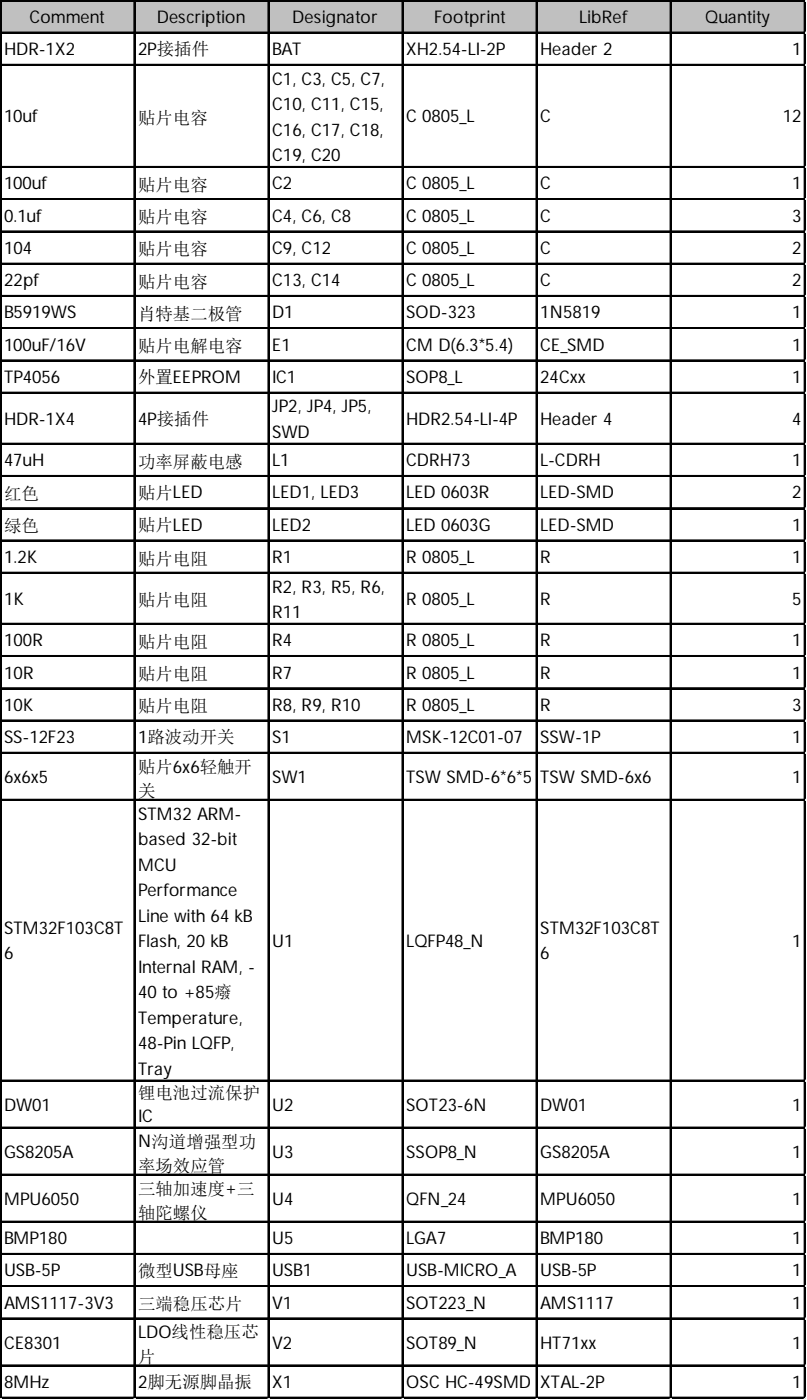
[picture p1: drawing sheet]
<svg xmlns="http://www.w3.org/2000/svg" width="212mm" height="367mm" viewBox="0 0 212 367" stroke-linecap="round" stroke-linejoin="round" font-family="sans-serif">
<defs><g id="words">
<g font-size="4.6">
<text x="7.7" y="6">Comment</text>
<text x="41.1" y="6">Description</text>
<text x="76.6" y="6">Designator</text>
<text x="113.9" y="6">Footprint</text>
<text x="151.9" y="6">LibRef</text>
<text x="184.9" y="6">Quantity</text>
<text x="1.1" y="14.5">HDR-1X2</text>
<text x="36.2" y="14.5">2P接插件</text>
<text x="71.4" y="14.5">BAT</text>
<text x="106.5" y="14.5">XH2.54-LI-2P</text>
<text x="141.7" y="14.5">Header 2</text>
<text x="207.8" y="14.5">1</text>
<text x="71.4" y="22.2">C1, C3, C5, C7,</text>
<text x="71.4" y="28.9">C10, C11, C15,</text>
<text x="1.1" y="32.1">10uf</text>
<text x="36.2" y="32.5">贴片电容</text>
<text x="71.4" y="35.6">C16, C17, C18,</text>
<text x="106.5" y="32.1">C 0805_L</text>
<text x="141.7" y="32.1">C</text>
<text x="205.3" y="32.1">12</text>
<text x="71.4" y="42.3">C19, C20</text>
<text x="1.1" y="49.7">100uf</text>
<text x="36.2" y="50.1">贴片电容</text>
<text x="71.4" y="49.7">C2</text>
<text x="106.5" y="49.7">C 0805_L</text>
<text x="141.7" y="49.7">C</text>
<text x="207.8" y="49.7">1</text>
<text x="1.1" y="58.2">0.1uf</text>
<text x="36.2" y="58.6">贴片电容</text>
<text x="71.4" y="58.2">C4, C6, C8</text>
<text x="106.5" y="58.2">C 0805_L</text>
<text x="141.7" y="58.2">C</text>
<text x="207.8" y="58.2">3</text>
<text x="1.1" y="66.6">104</text>
<text x="36.2" y="67">贴片电容</text>
<text x="71.4" y="66.6">C9, C12</text>
<text x="106.5" y="66.6">C 0805_L</text>
<text x="141.7" y="66.6">C</text>
<text x="207.8" y="66.6">2</text>
<text x="1.1" y="75.1">22pf</text>
<text x="36.2" y="75.5">贴片电容</text>
<text x="71.4" y="75.1">C13, C14</text>
<text x="106.5" y="75.1">C 0805_L</text>
<text x="141.7" y="75.1">C</text>
<text x="207.8" y="75.1">2</text>
<text x="1.1" y="83.5">B5919WS</text>
<text x="36.2" y="83.9">肖特基二极管</text>
<text x="71.4" y="83.5">D1</text>
<text x="106.5" y="83.5">SOD-323</text>
<text x="141.7" y="83.5">1N5819</text>
<text x="207.8" y="83.5">1</text>
<text x="1.1" y="92">100uF/16V</text>
<text x="36.2" y="92.4">贴片电解电容</text>
<text x="71.4" y="92">E1</text>
<text x="106.5" y="92">CM D(6.3*5.4)</text>
<text x="141.7" y="92">CE_SMD</text>
<text x="207.8" y="92">1</text>
<text x="1.1" y="100.4">TP4056</text>
<text x="36.2" y="100.5">外置EEPROM</text>
<text x="71.4" y="100.4">IC1</text>
<text x="106.5" y="100.4">SOP8_L</text>
<text x="141.7" y="100.4">24Cxx</text>
<text x="207.8" y="100.4">1</text>
<text x="1.1" y="111.4">HDR-1X4</text>
<text x="36.2" y="111.4">4P接插件</text>
<text x="71.4" y="108.2">JP2, JP4, JP5,</text>
<text x="106.5" y="111.4">HDR2.54-LI-4P</text>
<text x="141.7" y="111.4">Header 4</text>
<text x="207.8" y="111.4">4</text>
<text x="71.4" y="114.9">SWD</text>
<text x="1.1" y="122.3">47uH</text>
<text x="36.2" y="122.7">功率屏蔽电感</text>
<text x="71.4" y="122.3">L1</text>
<text x="106.5" y="122.3">CDRH73</text>
<text x="141.7" y="122.3">L-CDRH</text>
<text x="207.8" y="122.3">1</text>
<text x="1.1" y="131.2">红色</text>
<text x="36.2" y="130.8">贴片LED</text>
<text x="71.4" y="130.8">LED1, LED3</text>
<text x="106.5" y="130.8">LED 0603R</text>
<text x="141.7" y="130.8">LED-SMD</text>
<text x="207.8" y="130.8">2</text>
<text x="1.1" y="139.6">绿色</text>
<text x="36.2" y="139.3">贴片LED</text>
<text x="71.4" y="139.2">LED2</text>
<text x="106.5" y="139.2">LED 0603G</text>
<text x="141.7" y="139.2">LED-SMD</text>
<text x="207.8" y="139.2">1</text>
<text x="1.1" y="147.7">1.2K</text>
<text x="36.2" y="148.1">贴片电阻</text>
<text x="71.4" y="147.7">R1</text>
<text x="106.5" y="147.7">R 0805_L</text>
<text x="141.7" y="147.7">R</text>
<text x="207.8" y="147.7">1</text>
<text x="71.4" y="155.4">R2, R3, R5, R6,</text>
<text x="1.1" y="158.6">1K</text>
<text x="36.2" y="159">贴片电阻</text>
<text x="106.5" y="158.6">R 0805_L</text>
<text x="141.7" y="158.6">R</text>
<text x="207.8" y="158.6">5</text>
<text x="71.4" y="162.1">R11</text>
<text x="1.1" y="169.5">100R</text>
<text x="36.2" y="169.9">贴片电阻</text>
<text x="71.4" y="169.5">R4</text>
<text x="106.5" y="169.5">R 0805_L</text>
<text x="141.7" y="169.5">R</text>
<text x="207.8" y="169.5">1</text>
<text x="1.1" y="178">10R</text>
<text x="36.2" y="178.4">贴片电阻</text>
<text x="71.4" y="178">R7</text>
<text x="106.5" y="178">R 0805_L</text>
<text x="141.7" y="178">R</text>
<text x="207.8" y="178">1</text>
<text x="1.1" y="186.4">10K</text>
<text x="36.2" y="186.8">贴片电阻</text>
<text x="71.4" y="186.4">R8, R9, R10</text>
<text x="106.5" y="186.4">R 0805_L</text>
<text x="141.7" y="186.4">R</text>
<text x="207.8" y="186.4">3</text>
<text x="1.1" y="194.9">SS-12F23</text>
<text x="36.2" y="194.9">1路波动开关</text>
<text x="71.4" y="194.9">S1</text>
<text x="106.5" y="194.9">MSK-12C01-07</text>
<text x="141.7" y="194.9">SSW-1P</text>
<text x="207.8" y="194.9">1</text>
<text x="36.2" y="202.7">贴片6x6轻触开</text>
<text x="1.1" y="205.5">6x6x5</text>
<text x="36.2" y="209.1">关</text>
<text x="71.4" y="205.5">SW1</text>
<text x="106.5" y="205.5">TSW SMD-6*6*5</text>
<text x="141.7" y="205.5">TSW SMD-6x6</text>
<text x="207.8" y="205.5">1</text>
<text x="36.2" y="215">STM32 ARM-</text>
<text x="36.2" y="221.7">based 32-bit</text>
<text x="36.2" y="228.4">MCU</text>
<text x="36.2" y="235.1">Performance</text>
<text x="1.1" y="245">STM32F103C8T</text>
<text x="36.2" y="241.8">Line with 64 kB</text>
<text x="141.7" y="245">STM32F103C8T</text>
<text x="1.1" y="251.6">6</text>
<text x="36.2" y="248.5">Flash, 20 kB</text>
<text x="71.4" y="248.5">U1</text>
<text x="106.5" y="248.5">LQFP48_N</text>
<text x="141.7" y="251.6">6</text>
<text x="207.8" y="248.5">1</text>
<text x="36.2" y="255.2">Internal RAM, -</text>
<text x="36.2" y="261.9">40 to +85癈</text>
<text x="36.2" y="268.6">Temperature,</text>
<text x="36.2" y="275.3">48-Pin LQFP,</text>
<text x="36.2" y="282">Tray</text>
<text x="1.1" y="291.5">DW01</text>
<text x="36.2" y="288.4">锂电池过流保护</text>
<text x="71.4" y="291.5">U2</text>
<text x="106.5" y="291.5">SOT23-6N</text>
<text x="141.7" y="291.5">DW01</text>
<text x="207.8" y="291.5">1</text>
<text x="36.2" y="294.3">IC</text>
<text x="1.1" y="303.8">GS8205A</text>
<text x="36.2" y="301">N沟道增强型功</text>
<text x="71.4" y="303.8">U3</text>
<text x="106.5" y="303.8">SSOP8_N</text>
<text x="141.7" y="303.8">GS8205A</text>
<text x="207.8" y="303.8">1</text>
<text x="36.2" y="307.4">率场效应管</text>
<text x="1.1" y="316.1">MPU6050</text>
<text x="36.2" y="313.4">三轴加速度+三</text>
<text x="71.4" y="316.1">U4</text>
<text x="106.5" y="316.1">QFN_24</text>
<text x="141.7" y="316.1">MPU6050</text>
<text x="207.8" y="316.1">1</text>
<text x="36.2" y="319.7">轴陀螺仪</text>
<text x="1.1" y="326.4">BMP180</text>
<text x="71.4" y="326.4">U5</text>
<text x="106.5" y="326.4">LGA7</text>
<text x="141.7" y="326.4">BMP180</text>
<text x="207.8" y="326.4">1</text>
<text x="1.1" y="334.8">USB-5P</text>
<text x="36.2" y="334.9">微型USB母座</text>
<text x="71.4" y="334.8">USB1</text>
<text x="106.5" y="334.8">USB-MICRO_A</text>
<text x="141.7" y="334.8">USB-5P</text>
<text x="207.8" y="334.8">1</text>
<text x="1.1" y="343.3">AMS1117-3V3</text>
<text x="36.2" y="343.7">三端稳压芯片</text>
<text x="71.4" y="343.3">V1</text>
<text x="106.5" y="343.3">SOT223_N</text>
<text x="141.7" y="343.3">AMS1117</text>
<text x="207.8" y="343.3">1</text>
<text x="1.1" y="353.9">CE8301</text>
<text x="36.2" y="351">LDO线性稳压芯</text>
<text x="71.4" y="353.9">V2</text>
<text x="106.5" y="353.9">SOT89_N</text>
<text x="141.7" y="353.9">HT71xx</text>
<text x="207.8" y="353.9">1</text>
<text x="36.2" y="357.4">片</text>
<text x="1.1" y="364.1">8MHz</text>
<text x="36.2" y="364.1">2脚无源脚晶振</text>
<text x="71.4" y="364.1">X1</text>
<text x="106.5" y="364.1">OSC HC-49SMD</text>
<text x="141.7" y="364.1">XTAL-2P</text>
<text x="207.8" y="364.1">1</text>
</g>
</g></defs>
<path d="M.3 .3h211v8.5h-211z" fill="#c0c0c0"/>
<g fill="none" stroke="#000" stroke-width=".35">
<path d="M0 0v366.9M.2 0v366.9M.4 0h210.9M.4 .2h210.9M.4 8.5h210.9M.4 8.6h210.9M.4 16.9h210.9M.4 17.1h210.9M35.2 .3v366.6M35.3 .3v366.6M70.3 .3v366.6M70.5 .3v366.6"/>
<path d="M105.5 .3v366.6M105.7 .3v366.6M140.6 .3v366.6M140.8 .3v366.6M175.8 .3v366.6M176 .3v366.6M211 .3v366.6M211.1 .3v366.6M.4 43.7h210.9M.4 43.9h210.9M.4 52.2h210.9M.4 52.3h210.9"/>
<path d="M.4 60.6h210.9M.4 60.8h210.9M.4 69.1h210.9M.4 69.2h210.9M.4 77.5h210.9M.4 77.7h210.9M.4 86h210.9M.4 86.2h210.9M.4 94.4h210.9M.4 94.6h210.9M.4 102.9h210.9M.4 103.1h210.9"/>
<path d="M.4 116.3h210.9M.4 116.5h210.9M.4 124.8h210.9M.4 124.9h210.9M.4 133.2h210.9M.4 133.4h210.9M.4 141.7h210.9M.4 141.9h210.9M.4 150.1h210.9M.4 150.3h210.9M.4 163.5h210.9M.4 163.7h210.9"/>
<path d="M.4 172h210.9M.4 172.2h210.9M.4 180.4h210.9M.4 180.6h210.9M.4 188.9h210.9M.4 189.1h210.9M.4 197.4h210.9M.4 197.5h210.9M.4 209.7h210.9M.4 209.9h210.9M.4 283.4h210.9M.4 283.5h210.9"/>
<path d="M.4 295.7h210.9M.4 295.9h210.9M.4 308h210.9M.4 308.2h210.9M.4 320.4h210.9M.4 320.5h210.9M.4 328.8h210.9M.4 329h210.9M.4 337.3h210.9M.4 337.5h210.9M.4 345.7h210.9M.4 345.9h210.9"/>
<path d="M.4 358.1h210.9M.4 358.3h210.9M.4 366.5h210.9M.4 366.7h210.9"/>
</g>
<path d="M0 366.9h.1" fill="none" stroke="#dadcdd" stroke-width=".35"/>
<path d="M0 366.9h.4z" fill="#dadcdd"/>
<path d="M35.2 366.9h.1" fill="none" stroke="#dadcdd" stroke-width=".35"/>
<path d="M35.2 366.9h.3z" fill="#dadcdd"/>
<path d="M70.3 366.9h.1" fill="none" stroke="#dadcdd" stroke-width=".35"/>
<path d="M70.3 366.9h.4z" fill="#dadcdd"/>
<path d="M105.5 366.9h.1" fill="none" stroke="#dadcdd" stroke-width=".35"/>
<path d="M105.5 366.9h.3z" fill="#dadcdd"/>
<path d="M140.6 366.9h.1" fill="none" stroke="#dadcdd" stroke-width=".35"/>
<path d="M140.6 366.9h.4z" fill="#dadcdd"/>
<path d="M175.8 366.9h.1" fill="none" stroke="#dadcdd" stroke-width=".35"/>
<path d="M175.8 366.9h.4z" fill="#dadcdd"/>
<path d="M211 366.9h.1" fill="none" stroke="#dadcdd" stroke-width=".35"/>
<path d="M211 366.9h.3z" fill="#dadcdd"/>
<path d="M211.3 0h.1" fill="none" stroke="#dadcdd" stroke-width=".35"/>
<path d="M211.3 0l.1 .3z" fill="#dadcdd"/>
<path d="M211.3 8.5h.1" fill="none" stroke="#dadcdd" stroke-width=".35"/>
<path d="M211.3 8.5l.1 .3z" fill="#dadcdd"/>
<path d="M211.3 16.9h.1" fill="none" stroke="#dadcdd" stroke-width=".35"/>
<path d="M211.3 16.9l.1 .4z" fill="#dadcdd"/>
<path d="M211.3 43.7h.1" fill="none" stroke="#dadcdd" stroke-width=".35"/>
<path d="M211.3 43.7l.1 .3z" fill="#dadcdd"/>
<path d="M211.3 52.2h.1" fill="none" stroke="#dadcdd" stroke-width=".35"/>
<path d="M211.3 52.2l.1 .3z" fill="#dadcdd"/>
<path d="M211.3 60.6h.1" fill="none" stroke="#dadcdd" stroke-width=".35"/>
<path d="M211.3 60.6l.1 .4z" fill="#dadcdd"/>
<path d="M211.3 69.1h.1" fill="none" stroke="#dadcdd" stroke-width=".35"/>
<path d="M211.3 69.1l.1 .3z" fill="#dadcdd"/>
<path d="M211.3 77.5h.1" fill="none" stroke="#dadcdd" stroke-width=".35"/>
<path d="M211.3 77.5l.1 .4z" fill="#dadcdd"/>
<path d="M211.3 86h.1" fill="none" stroke="#dadcdd" stroke-width=".35"/>
<path d="M211.3 86l.1 .3z" fill="#dadcdd"/>
<path d="M211.3 94.4h.1" fill="none" stroke="#dadcdd" stroke-width=".35"/>
<path d="M211.3 94.4l.1 .4z" fill="#dadcdd"/>
<path d="M211.3 102.9h.1" fill="none" stroke="#dadcdd" stroke-width=".35"/>
<path d="M211.3 102.9l.1 .4z" fill="#dadcdd"/>
<path d="M211.3 116.3h.1" fill="none" stroke="#dadcdd" stroke-width=".35"/>
<path d="M211.3 116.3l.1 .4z" fill="#dadcdd"/>
<path d="M211.3 124.8h.1" fill="none" stroke="#dadcdd" stroke-width=".35"/>
<path d="M211.3 124.8l.1 .3z" fill="#dadcdd"/>
<path d="M211.3 133.2h.1" fill="none" stroke="#dadcdd" stroke-width=".35"/>
<path d="M211.3 133.2l.1 .4z" fill="#dadcdd"/>
<path d="M211.3 141.7h.1" fill="none" stroke="#dadcdd" stroke-width=".35"/>
<path d="M211.3 141.7l.1 .3z" fill="#dadcdd"/>
<path d="M211.3 150.1h.1" fill="none" stroke="#dadcdd" stroke-width=".35"/>
<path d="M211.3 150.1l.1 .4z" fill="#dadcdd"/>
<path d="M211.3 163.5h.1" fill="none" stroke="#dadcdd" stroke-width=".35"/>
<path d="M211.3 163.5l.1 .4z" fill="#dadcdd"/>
<path d="M211.3 172h.1" fill="none" stroke="#dadcdd" stroke-width=".35"/>
<path d="M211.3 172l.1 .3z" fill="#dadcdd"/>
<path d="M211.3 180.4h.1" fill="none" stroke="#dadcdd" stroke-width=".35"/>
<path d="M211.3 180.4l.1 .4z" fill="#dadcdd"/>
<path d="M211.3 188.9h.1" fill="none" stroke="#dadcdd" stroke-width=".35"/>
<path d="M211.3 188.9l.1 .4z" fill="#dadcdd"/>
<path d="M211.3 197.4h.1" fill="none" stroke="#dadcdd" stroke-width=".35"/>
<path d="M211.3 197.4l.1 .3z" fill="#dadcdd"/>
<path d="M211.3 209.7h.1" fill="none" stroke="#dadcdd" stroke-width=".35"/>
<path d="M211.3 209.7l.1 .4z" fill="#dadcdd"/>
<path d="M211.3 283.4h.1" fill="none" stroke="#dadcdd" stroke-width=".35"/>
<path d="M211.3 283.4l.1 .3z" fill="#dadcdd"/>
<path d="M211.3 295.7h.1" fill="none" stroke="#dadcdd" stroke-width=".35"/>
<path d="M211.3 295.7l.1 .3z" fill="#dadcdd"/>
<path d="M211.3 308h.1" fill="none" stroke="#dadcdd" stroke-width=".35"/>
<path d="M211.3 308l.1 .4z" fill="#dadcdd"/>
<path d="M211.3 320.4h.1" fill="none" stroke="#dadcdd" stroke-width=".35"/>
<path d="M211.3 320.4l.1 .3z" fill="#dadcdd"/>
<path d="M211.3 328.8h.1" fill="none" stroke="#dadcdd" stroke-width=".35"/>
<path d="M211.3 328.8l.1 .4z" fill="#dadcdd"/>
<path d="M211.3 337.3h.1" fill="none" stroke="#dadcdd" stroke-width=".35"/>
<path d="M211.3 337.3l.1 .3z" fill="#dadcdd"/>
<path d="M211.3 345.7h.1" fill="none" stroke="#dadcdd" stroke-width=".35"/>
<path d="M211.3 345.7l.1 .4z" fill="#dadcdd"/>
<path d="M211.3 358.1h.1" fill="none" stroke="#dadcdd" stroke-width=".35"/>
<path d="M211.3 358.1l.1 .3z" fill="#dadcdd"/>
<path d="M211.3 366.5h.1" fill="none" stroke="#dadcdd" stroke-width=".35"/>
<path d="M211.3 366.5l.1 .4z" fill="#dadcdd"/>
<use href="#words"/>
</svg>
